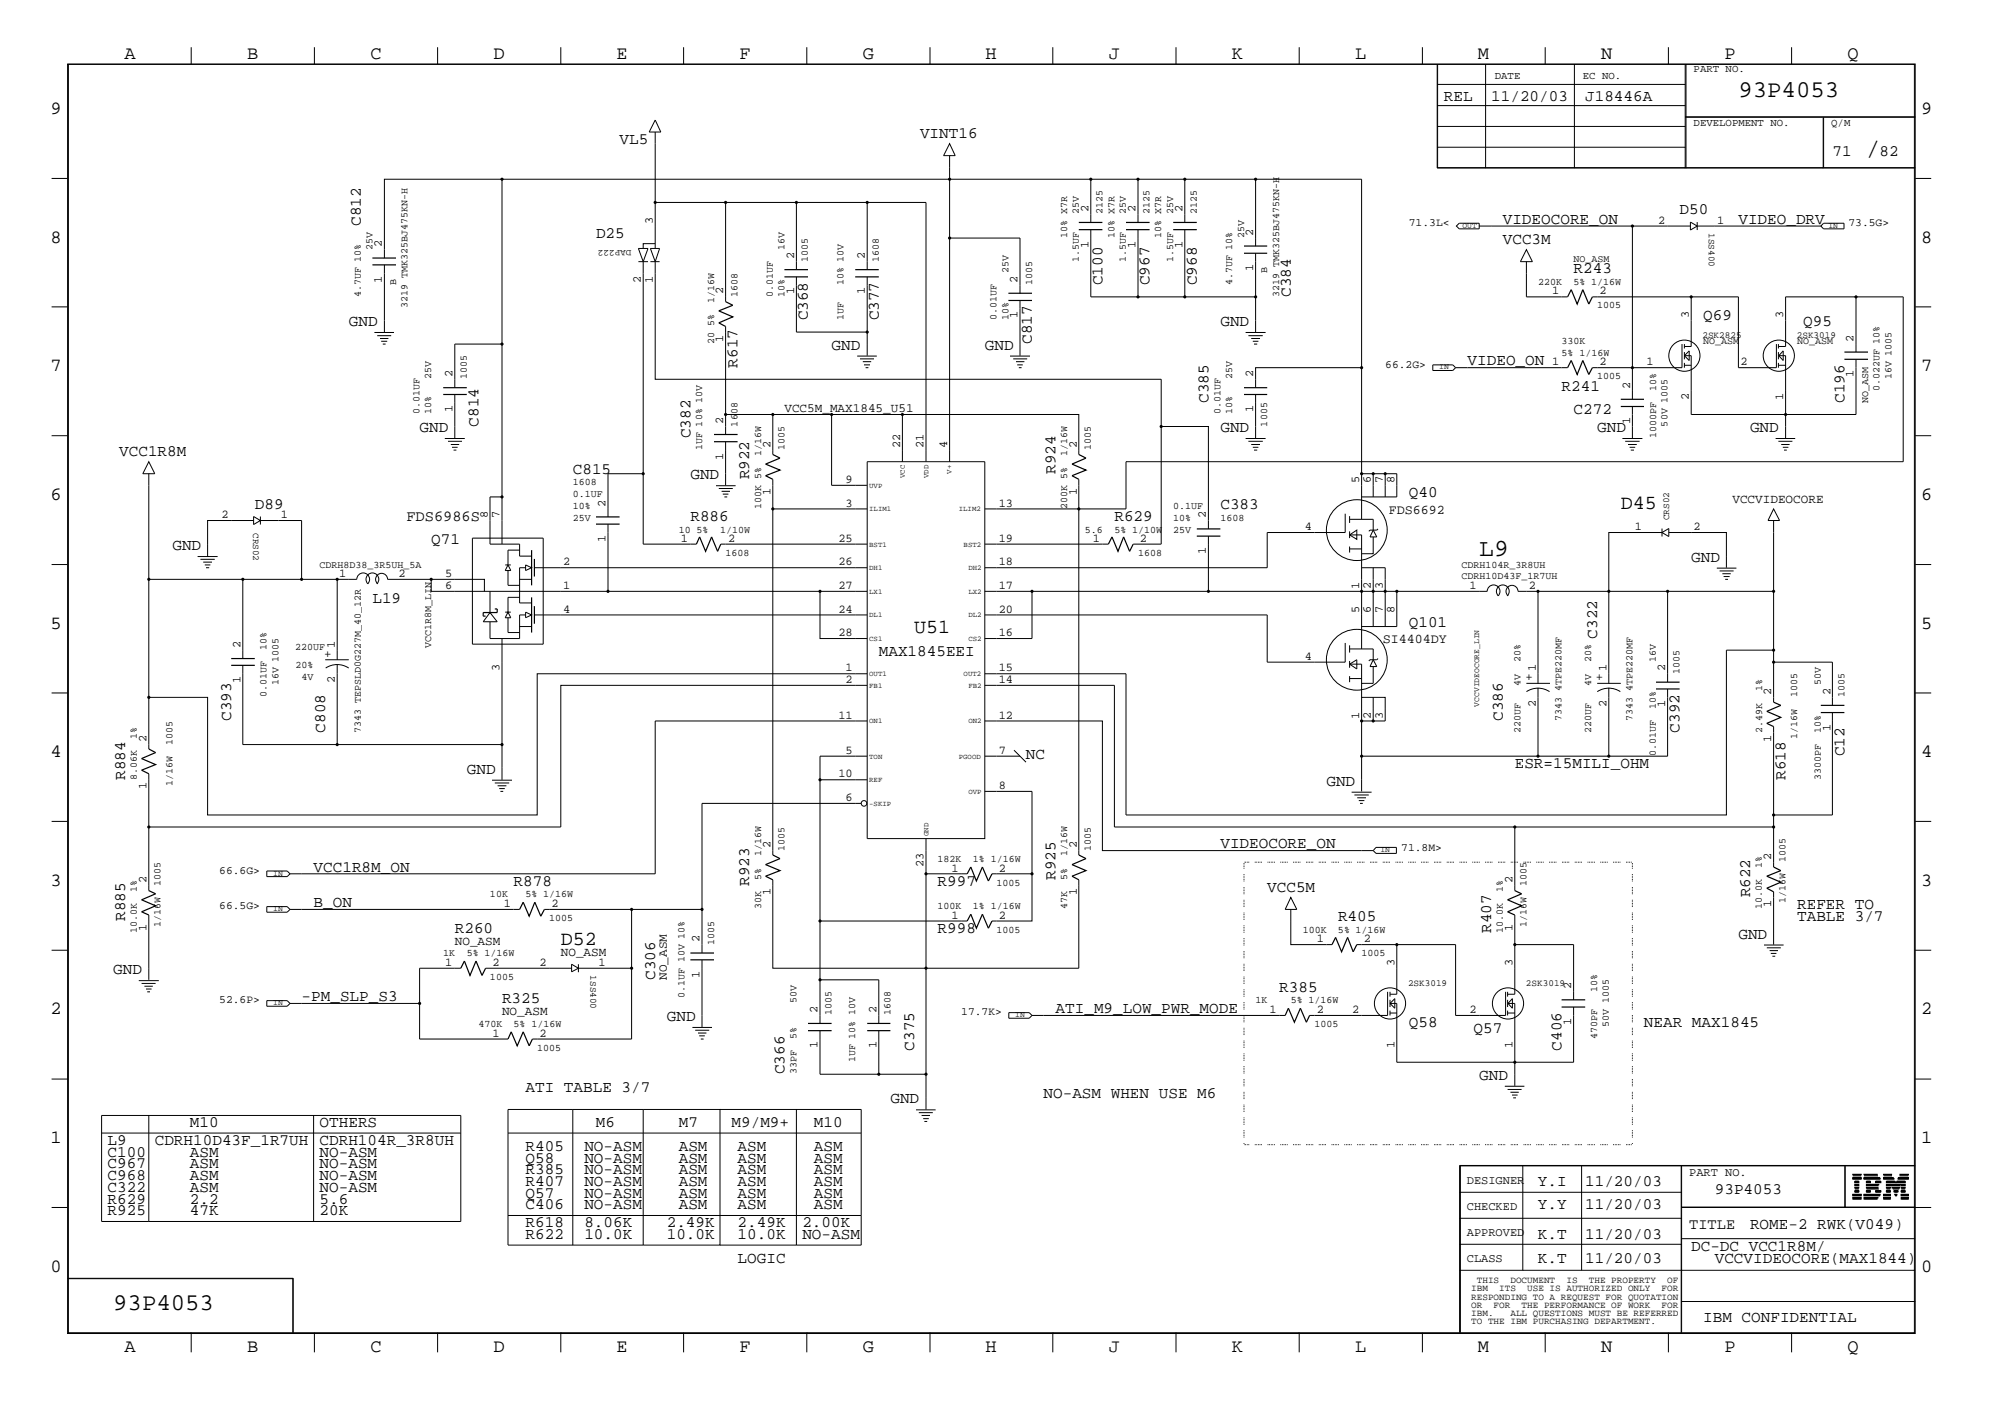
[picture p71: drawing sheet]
<svg xmlns="http://www.w3.org/2000/svg" width="423mm" height="300mm" viewBox="0 0 423 300" stroke-linecap="round" stroke-linejoin="round" font-family="sans-serif">
<defs><g id="words">
<g font-size="5.2">
<text x="395" y="32.9">/</text>
<text x="313.1" y="117.7">L9</text>
</g>
<g font-size="5.1">
<text x="368" y="20.5">93P4053</text>
<text x="24" y="277.2">93P4053</text>
</g>
<g font-size="4.2">
<text x="343.1" y="107.7">D45</text>
<text x="193.5" y="133.9">U51</text>
<text x="118.7" y="199.9">D52</text>
</g>
<g font-size="4">
<text x="26.3" y="12.5">A</text>
<text x="52.3" y="12.5">B</text>
<text x="78.4" y="12.5">C</text>
<text x="104.5" y="12.5">D</text>
<text x="130.5" y="12.5">E</text>
<text x="156.5" y="12.5">F</text>
<text x="182.6" y="12.5">G</text>
<text x="208.6" y="12.5">H</text>
<text x="234.7" y="12.5">J</text>
<text x="260.8" y="12.5">K</text>
<text x="286.9" y="12.5">L</text>
<text x="312.8" y="12.5">M</text>
<text x="338.9" y="12.5">N</text>
<text x="365" y="12.5">P</text>
<text x="391.1" y="12.5">Q</text>
<text x="10.7" y="24.1">9</text>
<text x="406.7" y="24.1">9</text>
<text x="10.7" y="51.4">8</text>
<text x="406.7" y="51.4">8</text>
<text x="10.7" y="78.6">7</text>
<text x="406.7" y="78.6">7</text>
<text x="10.7" y="105.8">6</text>
<text x="406.7" y="105.8">6</text>
<text x="10.7" y="133.1">5</text>
<text x="406.7" y="133.1">5</text>
<text x="10.7" y="160.2">4</text>
<text x="406.7" y="160.2">4</text>
<text x="10.7" y="187.5">3</text>
<text x="406.7" y="187.5">3</text>
<text x="10.7" y="214.6">2</text>
<text x="406.7" y="214.6">2</text>
<text x="10.7" y="241.9">1</text>
<text x="406.7" y="241.9">1</text>
<text x="10.7" y="269.2">0</text>
<text x="406.7" y="269.2">0</text>
<text x="26.3" y="286.2">A</text>
<text x="52.3" y="286.2">B</text>
<text x="78.4" y="286.2">C</text>
<text x="104.5" y="286.2">D</text>
<text x="130.5" y="286.2">E</text>
<text x="156.5" y="286.2">F</text>
<text x="182.6" y="286.2">G</text>
<text x="208.6" y="286.2">H</text>
<text x="234.7" y="286.2">J</text>
<text x="260.8" y="286.2">K</text>
<text x="286.9" y="286.2">L</text>
<text x="312.8" y="286.2">M</text>
<text x="338.9" y="286.2">N</text>
<text x="365" y="286.2">P</text>
<text x="391.1" y="286.2">Q</text>
</g>
<g font-size="3.4">
<text x="305.6" y="21.4">REL</text>
<text x="315.6" y="21.4">11/20/03</text>
<text x="335.5" y="21.4">J18446A</text>
<text x="194.7" y="29.2">VINT16</text>
<text x="131.1" y="30.4">VL5</text>
<text x="387.9" y="32.9">71</text>
<text x="397.8" y="32.9">82</text>
<text x="76.4" y="47.8" transform="rotate(-90 76.4 47.8)">C812</text>
<text x="318.1" y="47.3">VIDEOCORE_ON</text>
<text x="355.5" y="45.4">D50</text>
<text x="368" y="47.3">VIDEO_DRV</text>
<text x="126.2" y="50.4">D25</text>
<text x="318.1" y="51.6">VCC3M</text>
<text x="333.1" y="57.8">R243</text>
<text x="233.3" y="60.4" transform="rotate(-90 233.3 60.4)">C100</text>
<text x="243.3" y="60.4" transform="rotate(-90 243.3 60.4)">C967</text>
<text x="253.3" y="60.4" transform="rotate(-90 253.3 60.4)">C968</text>
<text x="273.2" y="62.8" transform="rotate(-90 273.2 62.8)">C384</text>
<text x="73.8" y="69.1">GND</text>
<text x="171" y="67.8" transform="rotate(-90 171 67.8)">C368</text>
<text x="186" y="67.8" transform="rotate(-90 186 67.8)">C377</text>
<text x="258.3" y="69.1">GND</text>
<text x="360.5" y="67.8">Q69</text>
<text x="381.7" y="69.1">Q95</text>
<text x="156.1" y="77.8" transform="rotate(-90 156.1 77.8)">R617</text>
<text x="176" y="74">GND</text>
<text x="208.4" y="74">GND</text>
<text x="218.4" y="72.8" transform="rotate(-90 218.4 72.8)">C817</text>
<text x="310.6" y="77.3">VIDEO_ON</text>
<text x="330.5" y="82.7">R241</text>
<text x="255.8" y="85.3" transform="rotate(-90 255.8 85.3)">C385</text>
<text x="333.1" y="87.7">C272</text>
<text x="390.4" y="85.3" transform="rotate(-90 390.4 85.3)">C196</text>
<text x="88.8" y="91.4">GND</text>
<text x="101.3" y="90.3" transform="rotate(-90 101.3 90.3)">C814</text>
<text x="146.1" y="92.7" transform="rotate(-90 146.1 92.7)">C382</text>
<text x="258.3" y="91.4">GND</text>
<text x="338.1" y="91.4">GND</text>
<text x="370.4" y="91.4">GND</text>
<text x="25.2" y="96.4">VCC1R8M</text>
<text x="121.2" y="100.2">C815</text>
<text x="146.1" y="101.4">GND</text>
<text x="158.6" y="101.4" transform="rotate(-90 158.6 101.4)">R922</text>
<text x="223.4" y="100.2" transform="rotate(-90 223.4 100.2)">R924</text>
<text x="53.9" y="107.7">D89</text>
<text x="258.3" y="107.7">C383</text>
<text x="298.2" y="105.2">Q40</text>
<text x="146.1" y="110.2">R886</text>
<text x="235.9" y="110.2">R629</text>
<text x="36.5" y="116.4">GND</text>
<text x="91.3" y="115.1">Q71</text>
<text x="358" y="118.9">GND</text>
<text x="78.8" y="127.6">L19</text>
<text x="298.2" y="132.6">Q101</text>
<text x="338.1" y="135.1" transform="rotate(-90 338.1 135.1)">C322</text>
<text x="186" y="138.9">MAX1845EEI</text>
<text x="48.9" y="152.6" transform="rotate(-90 48.9 152.6)">C393</text>
<text x="68.8" y="155" transform="rotate(-90 68.8 155)">C808</text>
<text x="318.1" y="152.6" transform="rotate(-90 318.1 152.6)">C386</text>
<text x="355.5" y="155" transform="rotate(-90 355.5 155)">C392</text>
<text x="217.2" y="160.6">NC</text>
<text x="390.4" y="160" transform="rotate(-90 390.4 160)">C12</text>
<text x="26.5" y="165" transform="rotate(-90 26.5 165)">R884</text>
<text x="98.8" y="163.7">GND</text>
<text x="280.8" y="166.3">GND</text>
<text x="320.6" y="162.5">ESR=15MILI_OHM</text>
<text x="378" y="165" transform="rotate(-90 378 165)">R618</text>
<text x="258.3" y="179.5">VIDEOCORE_ON</text>
<text x="66.4" y="184.5">VCC1R8M_ON</text>
<text x="66.4" y="191.9">B_ON</text>
<text x="108.7" y="187.5">R878</text>
<text x="158.6" y="187.5" transform="rotate(-90 158.6 187.5)">R923</text>
<text x="198.5" y="187.5">R997</text>
<text x="223.4" y="186.2" transform="rotate(-90 223.4 186.2)">R925</text>
<text x="268.2" y="188.7">VCC5M</text>
<text x="370.4" y="189.9" transform="rotate(-90 370.4 189.9)">R622</text>
<text x="26.5" y="194.9" transform="rotate(-90 26.5 194.9)">R885</text>
<text x="96.3" y="197.4">R260</text>
<text x="198.5" y="197.4">R998</text>
<text x="283.2" y="194.9">R405</text>
<text x="315.6" y="197.4" transform="rotate(-90 315.6 197.4)">R407</text>
<text x="380.4" y="192.4">REFER TO</text>
<text x="380.4" y="194.9">TABLE 3/7</text>
<text x="368" y="198.6">GND</text>
<text x="24" y="206.2">GND</text>
<text x="138.7" y="207.3" transform="rotate(-90 138.7 207.3)">C306</text>
<text x="270.8" y="209.9">R385</text>
<text x="63.8" y="211.8">-PM_SLP_S3</text>
<text x="106.3" y="212.3">R325</text>
<text x="223.4" y="214.4">ATI_M9_LOW_PWR_MODE</text>
<text x="141.1" y="216.1">GND</text>
<text x="298.2" y="217.3">Q58</text>
<text x="311.9" y="218.6">Q57</text>
<text x="348" y="217.3">NEAR MAX1845</text>
<text x="166" y="227.3" transform="rotate(-90 166 227.3)">C366</text>
<text x="193.5" y="222.3" transform="rotate(-90 193.5 222.3)">C375</text>
<text x="330.5" y="222.3" transform="rotate(-90 330.5 222.3)">C406</text>
<text x="111.3" y="231.1">ATI TABLE 3/7</text>
<text x="188.5" y="233.5">GND</text>
<text x="220.9" y="232.3">NO-ASM WHEN USE M6</text>
<text x="313.1" y="228.6">GND</text>
<text x="40.2" y="238.5">M10</text>
<text x="67.6" y="238.5">OTHERS</text>
<text x="126.2" y="238.5">M6</text>
<text x="143.7" y="238.5">M7</text>
<text x="154.9" y="238.5">M9/M9+</text>
<text x="172.3" y="238.5">M10</text>
<text x="22.8" y="244.8">C100</text>
<text x="22.8" y="242.2">L9</text>
<text x="32.8" y="242.2">CDRH10D43F_1R7UH</text>
<text x="40.2" y="244.8">ASM</text>
<text x="67.6" y="242.2">CDRH104R_3R8UH</text>
<text x="67.6" y="244.8">NO-ASM</text>
<text x="111.3" y="243.5">R405</text>
<text x="123.7" y="243.5">NO-ASM</text>
<text x="143.7" y="243.5">ASM</text>
<text x="156.1" y="243.5">ASM</text>
<text x="172.3" y="243.5">ASM</text>
<text x="22.8" y="249.8">C968</text>
<text x="22.8" y="247.2">C967</text>
<text x="40.2" y="249.8">ASM</text>
<text x="40.2" y="247.2">ASM</text>
<text x="67.6" y="249.8">NO-ASM</text>
<text x="67.6" y="247.2">NO-ASM</text>
<text x="111.3" y="251">R407</text>
<text x="111.3" y="246">Q58</text>
<text x="111.3" y="248.5">R385</text>
<text x="123.7" y="251">NO-ASM</text>
<text x="123.7" y="248.5">NO-ASM</text>
<text x="123.7" y="246">NO-ASM</text>
<text x="143.7" y="251">ASM</text>
<text x="143.7" y="246">ASM</text>
<text x="143.7" y="248.5">ASM</text>
<text x="156.1" y="246">ASM</text>
<text x="156.1" y="251">ASM</text>
<text x="156.1" y="248.5">ASM</text>
<text x="172.3" y="248.5">ASM</text>
<text x="172.3" y="246">ASM</text>
<text x="172.3" y="251">ASM</text>
<text x="325.5" y="251">Y.I</text>
<text x="335.5" y="251">11/20/03</text>
<text x="22.8" y="252.2">C322</text>
<text x="22.8" y="254.8">R629</text>
<text x="22.8" y="257.2">R925</text>
<text x="40.2" y="254.8">2.2</text>
<text x="40.2" y="257.2">47K</text>
<text x="40.2" y="252.2">ASM</text>
<text x="67.6" y="254.8">5.6</text>
<text x="67.6" y="252.2">NO-ASM</text>
<text x="67.6" y="257.2">20K</text>
<text x="111.3" y="253.5">Q57</text>
<text x="111.3" y="255.9">C406</text>
<text x="123.7" y="253.5">NO-ASM</text>
<text x="123.7" y="255.9">NO-ASM</text>
<text x="143.7" y="253.5">ASM</text>
<text x="143.7" y="255.9">ASM</text>
<text x="156.1" y="253.5">ASM</text>
<text x="156.1" y="255.9">ASM</text>
<text x="172.3" y="255.9">ASM</text>
<text x="172.3" y="253.5">ASM</text>
<text x="325.5" y="255.9">Y.Y</text>
<text x="335.5" y="255.9">11/20/03</text>
<text x="363" y="252.7">93P4053</text>
<text x="111.3" y="262.2">R622</text>
<text x="111.3" y="259.8">R618</text>
<text x="123.7" y="262.2">10.0K</text>
<text x="123.7" y="259.8">8.06K</text>
<text x="141.1" y="262.2">10.0K</text>
<text x="141.1" y="259.8">2.49K</text>
<text x="156.1" y="259.8">2.49K</text>
<text x="156.1" y="262.2">10.0K</text>
<text x="169.8" y="262.2">NO-ASM</text>
<text x="169.8" y="259.8">2.00K</text>
<text x="325.5" y="262.2">K.T</text>
<text x="335.5" y="262.2">11/20/03</text>
<text x="370.4" y="260.2">ROME-2 RWK(V049)</text>
<text x="156.1" y="267.2">LOGIC</text>
<text x="325.5" y="267.2">K.T</text>
<text x="335.5" y="267.2">11/20/03</text>
<text x="358" y="264.7">DC-DC VCC1R8M/</text>
<text x="363" y="267.2">VCCVIDEOCORE(MAX1844)</text>
<text x="360.5" y="279.7">IBM CONFIDENTIAL</text>
</g>
<g font-size="3.2">
<text x="86" y="110.2">FDS6986S</text>
<text x="357.5" y="260">TITLE</text>
</g>
<g font-size="2.8">
<text x="294" y="108.7">FDS6692</text>
<text x="292.7" y="136.1">SI4404DY</text>
</g>
<g font-size="2.7">
<text x="166" y="87.2">VCC5M_MAX1845_U51</text>
<text x="366.7" y="106.4">VCCVIDEOCORE</text>
<text x="70.1" y="139.2" transform="rotate(-90 70.1 139.2)">+</text>
<text x="324.4" y="144.2" transform="rotate(-90 324.4 144.2)">+</text>
<text x="339.3" y="144.2" transform="rotate(-90 339.3 144.2)">+</text>
<text x="96.3" y="199.9">NO_ASM</text>
<text x="118.7" y="202.4">NO_ASM</text>
<text x="141.1" y="207.3" transform="rotate(-90 141.1 207.3)">NO_ASM</text>
<text x="106.3" y="214.9">NO_ASM</text>
</g>
<g font-size="2.5">
<text x="138.2" y="47.3" transform="rotate(-90 138.2 47.3)">3</text>
<text x="230.4" y="44.9" transform="rotate(-90 230.4 44.9)">2</text>
<text x="240.4" y="44.9" transform="rotate(-90 240.4 44.9)">2</text>
<text x="250.3" y="44.9" transform="rotate(-90 250.3 44.9)">2</text>
<text x="350.9" y="47.3">2</text>
<text x="363.5" y="47.3">1</text>
<text x="80.9" y="52.3" transform="rotate(-90 80.9 52.3)">2</text>
<text x="230.4" y="52.4" transform="rotate(-90 230.4 52.4)">1</text>
<text x="240.4" y="52.4" transform="rotate(-90 240.4 52.4)">1</text>
<text x="250.3" y="52.4" transform="rotate(-90 250.3 52.4)">1</text>
<text x="265.3" y="49.9" transform="rotate(-90 265.3 49.9)">2</text>
<text x="80.9" y="59.9" transform="rotate(-90 80.9 59.9)">1</text>
<text x="135.6" y="59.9" transform="rotate(-90 135.6 59.9)">2</text>
<text x="138.2" y="59.9" transform="rotate(-90 138.2 59.9)">1</text>
<text x="168.1" y="54.9" transform="rotate(-90 168.1 54.9)">2</text>
<text x="183" y="54.9" transform="rotate(-90 183 54.9)">2</text>
<text x="215.4" y="59.9" transform="rotate(-90 215.4 59.9)">2</text>
<text x="265.3" y="57.4" transform="rotate(-90 265.3 57.4)">1</text>
<text x="153.1" y="62.3" transform="rotate(-90 153.1 62.3)">2</text>
<text x="168.1" y="62.3" transform="rotate(-90 168.1 62.3)">1</text>
<text x="183" y="62.3" transform="rotate(-90 183 62.3)">1</text>
<text x="328.5" y="62.3">1</text>
<text x="338.6" y="62.3">2</text>
<text x="215.4" y="67.3" transform="rotate(-90 215.4 67.3)">1</text>
<text x="357.5" y="67.3" transform="rotate(-90 357.5 67.3)">3</text>
<text x="377.4" y="67.3" transform="rotate(-90 377.4 67.3)">3</text>
<text x="153.1" y="72.3" transform="rotate(-90 153.1 72.3)">1</text>
<text x="328.5" y="77.3">1</text>
<text x="338.6" y="77.3">2</text>
<text x="348.5" y="77.3">1</text>
<text x="368.4" y="77.3">2</text>
<text x="392.3" y="72.3" transform="rotate(-90 392.3 72.3)">2</text>
<text x="95.8" y="79.8" transform="rotate(-90 95.8 79.8)">2</text>
<text x="265.3" y="79.8" transform="rotate(-90 265.3 79.8)">2</text>
<text x="345" y="82.3" transform="rotate(-90 345 82.3)">2</text>
<text x="392.3" y="79.8" transform="rotate(-90 392.3 79.8)">1</text>
<text x="95.8" y="87.3" transform="rotate(-90 95.8 87.3)">1</text>
<text x="153.1" y="89.7" transform="rotate(-90 153.1 89.7)">2</text>
<text x="265.3" y="87.3" transform="rotate(-90 265.3 87.3)">1</text>
<text x="345" y="89.7" transform="rotate(-90 345 89.7)">1</text>
<text x="357.5" y="84.8" transform="rotate(-90 357.5 84.8)">2</text>
<text x="377.4" y="84.8" transform="rotate(-90 377.4 84.8)">1</text>
<text x="163.1" y="94.7" transform="rotate(-90 163.1 94.7)">2</text>
<text x="190.5" y="94.7" transform="rotate(-90 190.5 94.7)">22</text>
<text x="195.5" y="94.7" transform="rotate(-90 195.5 94.7)">21</text>
<text x="200.5" y="94.7" transform="rotate(-90 200.5 94.7)">4</text>
<text x="227.9" y="94.7" transform="rotate(-90 227.9 94.7)">2</text>
<text x="153.1" y="97.3" transform="rotate(-90 153.1 97.3)">1</text>
<text x="128.2" y="107.2" transform="rotate(-90 128.2 107.2)">2</text>
<text x="163.1" y="104.7" transform="rotate(-90 163.1 104.7)">1</text>
<text x="179" y="107.2">3</text>
<text x="179" y="102.2">9</text>
<text x="211.4" y="107.2">13</text>
<text x="227.9" y="104.7" transform="rotate(-90 227.9 104.7)">1</text>
<text x="287.7" y="102.2" transform="rotate(-90 287.7 102.2)">5</text>
<text x="290.2" y="102.2" transform="rotate(-90 290.2 102.2)">6</text>
<text x="292.7" y="102.2" transform="rotate(-90 292.7 102.2)">7</text>
<text x="295.1" y="102.2" transform="rotate(-90 295.1 102.2)">8</text>
<text x="46.9" y="109.6">2</text>
<text x="59.4" y="109.6">1</text>
<text x="103.3" y="109.6" transform="rotate(-90 103.3 109.6)">8</text>
<text x="105.7" y="109.6" transform="rotate(-90 105.7 109.6)">7</text>
<text x="255.3" y="109.6" transform="rotate(-90 255.3 109.6)">2</text>
<text x="276.2" y="112.2">4</text>
<text x="346" y="112.2">1</text>
<text x="358.5" y="112.2">2</text>
<text x="119.2" y="119.6">2</text>
<text x="128.2" y="114.7" transform="rotate(-90 128.2 114.7)">1</text>
<text x="144.1" y="114.6">1</text>
<text x="154.1" y="114.6">2</text>
<text x="177.5" y="114.6">25</text>
<text x="177.5" y="119.6">26</text>
<text x="211.4" y="119.6">18</text>
<text x="211.4" y="114.6">19</text>
<text x="231.3" y="114.6">1</text>
<text x="241.3" y="114.6">2</text>
<text x="255.3" y="117.2" transform="rotate(-90 255.3 117.2)">1</text>
<text x="71.8" y="122.2">1</text>
<text x="84.3" y="122.2">2</text>
<text x="94.2" y="124.6">6</text>
<text x="94.2" y="122.2">5</text>
<text x="119.2" y="124.6">1</text>
<text x="177.5" y="124.6">27</text>
<text x="211.4" y="124.6">17</text>
<text x="287.7" y="124.6" transform="rotate(-90 287.7 124.6)">1</text>
<text x="290.2" y="124.6" transform="rotate(-90 290.2 124.6)">2</text>
<text x="292.7" y="124.6" transform="rotate(-90 292.7 124.6)">3</text>
<text x="311.1" y="124.6">1</text>
<text x="323.6" y="124.6">2</text>
<text x="119.2" y="129.6">4</text>
<text x="177.5" y="129.6">24</text>
<text x="211.4" y="129.6">20</text>
<text x="287.7" y="129.6" transform="rotate(-90 287.7 129.6)">5</text>
<text x="290.2" y="129.6" transform="rotate(-90 290.2 129.6)">6</text>
<text x="292.7" y="129.6" transform="rotate(-90 292.7 129.6)">7</text>
<text x="295.1" y="129.6" transform="rotate(-90 295.1 129.6)">8</text>
<text x="50.9" y="137.1" transform="rotate(-90 50.9 137.1)">2</text>
<text x="70.9" y="137.1" transform="rotate(-90 70.9 137.1)">1</text>
<text x="177.5" y="134.6">28</text>
<text x="211.4" y="134.6">16</text>
<text x="105.7" y="142.1" transform="rotate(-90 105.7 142.1)">3</text>
<text x="179" y="142.1">1</text>
<text x="211.4" y="142.1">15</text>
<text x="276.2" y="139.6">4</text>
<text x="325.1" y="142.1" transform="rotate(-90 325.1 142.1)">1</text>
<text x="340" y="142.1" transform="rotate(-90 340 142.1)">1</text>
<text x="352.5" y="142.1" transform="rotate(-90 352.5 142.1)">2</text>
<text x="50.9" y="144.6" transform="rotate(-90 50.9 144.6)">1</text>
<text x="70.9" y="144.6" transform="rotate(-90 70.9 144.6)">2</text>
<text x="179" y="144.6">2</text>
<text x="211.4" y="144.6">14</text>
<text x="325.1" y="149.6" transform="rotate(-90 325.1 149.6)">2</text>
<text x="340" y="149.6" transform="rotate(-90 340 149.6)">2</text>
<text x="352.5" y="149.6" transform="rotate(-90 352.5 149.6)">1</text>
<text x="374.9" y="147.1" transform="rotate(-90 374.9 147.1)">2</text>
<text x="387.4" y="147.1" transform="rotate(-90 387.4 147.1)">2</text>
<text x="177.5" y="152.1">11</text>
<text x="211.4" y="152.1">12</text>
<text x="287.7" y="152.1" transform="rotate(-90 287.7 152.1)">1</text>
<text x="290.2" y="152.1" transform="rotate(-90 290.2 152.1)">2</text>
<text x="292.7" y="152.1" transform="rotate(-90 292.7 152.1)">3</text>
<text x="387.4" y="154.6" transform="rotate(-90 387.4 154.6)">1</text>
<text x="31" y="157.1" transform="rotate(-90 31 157.1)">2</text>
<text x="179" y="159.5">5</text>
<text x="211.4" y="159.5">7</text>
<text x="374.9" y="157.1" transform="rotate(-90 374.9 157.1)">1</text>
<text x="31" y="167" transform="rotate(-90 31 167)">1</text>
<text x="177.5" y="164.5">10</text>
<text x="211.4" y="167">8</text>
<text x="179" y="169.5">6</text>
<text x="163.1" y="179.5" transform="rotate(-90 163.1 179.5)">2</text>
<text x="227.9" y="179.5" transform="rotate(-90 227.9 179.5)">2</text>
<text x="195.5" y="183.5" transform="rotate(-90 195.5 183.5)">23</text>
<text x="201.4" y="184.5">1</text>
<text x="211.4" y="184.5">2</text>
<text x="374.9" y="181.9" transform="rotate(-90 374.9 181.9)">2</text>
<text x="31" y="186.9" transform="rotate(-90 31 186.9)">2</text>
<text x="106.7" y="191.9">1</text>
<text x="116.8" y="191.9">2</text>
<text x="163.1" y="189.5" transform="rotate(-90 163.1 189.5)">1</text>
<text x="227.9" y="189.5" transform="rotate(-90 227.9 189.5)">1</text>
<text x="320.1" y="186.9" transform="rotate(-90 320.1 186.9)">2</text>
<text x="374.9" y="191.9" transform="rotate(-90 374.9 191.9)">1</text>
<text x="31" y="196.9" transform="rotate(-90 31 196.9)">1</text>
<text x="201.4" y="194.4">1</text>
<text x="211.4" y="194.4">2</text>
<text x="320.1" y="196.9" transform="rotate(-90 320.1 196.9)">1</text>
<text x="148.1" y="199.4" transform="rotate(-90 148.1 199.4)">2</text>
<text x="278.7" y="199.4">1</text>
<text x="288.7" y="199.4">2</text>
<text x="94.2" y="204.4">1</text>
<text x="104.2" y="204.4">2</text>
<text x="114.2" y="204.4">2</text>
<text x="126.7" y="204.4">1</text>
<text x="148.1" y="206.9" transform="rotate(-90 148.1 206.9)">1</text>
<text x="295.1" y="204.4" transform="rotate(-90 295.1 204.4)">3</text>
<text x="320.1" y="204.4" transform="rotate(-90 320.1 204.4)">3</text>
<text x="332.6" y="209.4" transform="rotate(-90 332.6 209.4)">2</text>
<text x="173.1" y="214.4" transform="rotate(-90 173.1 214.4)">2</text>
<text x="185.5" y="214.4" transform="rotate(-90 185.5 214.4)">2</text>
<text x="268.7" y="214.4">1</text>
<text x="278.7" y="214.4">2</text>
<text x="286.2" y="214.4">2</text>
<text x="311.1" y="214.4">2</text>
<text x="104.2" y="219.4">1</text>
<text x="114.2" y="219.4">2</text>
<text x="173.1" y="221.8" transform="rotate(-90 173.1 221.8)">1</text>
<text x="185.5" y="221.8" transform="rotate(-90 185.5 221.8)">1</text>
<text x="295.1" y="221.8" transform="rotate(-90 295.1 221.8)">1</text>
<text x="320.1" y="221.8" transform="rotate(-90 320.1 221.8)">1</text>
<text x="332.6" y="216.9" transform="rotate(-90 332.6 216.9)">1</text>
<text x="310.5" y="250.6">DESIGNER</text>
<text x="357.5" y="248.8">PART NO.</text>
<text x="310.5" y="256.1">CHECKED</text>
<text x="310.5" y="261.5">APPROVED</text>
<text x="310.5" y="267">CLASS</text>
</g>
<g font-size="2.4">
<text x="298.2" y="47.8">71.3L&lt;</text>
<text x="391.2" y="47.8">73.5G&gt;</text>
<text x="293.2" y="77.8">66.2G&gt;</text>
<text x="46.4" y="184.9">66.6G&gt;</text>
<text x="296.6" y="180">71.8M&gt;</text>
<text x="46.4" y="192.4">66.5G&gt;</text>
<text x="46.4" y="212.3">52.6P&gt;</text>
<text x="203.5" y="214.9">17.7K&gt;</text>
</g>
<g font-size="2.3">
<text x="316.4" y="16.7">DATE</text>
<text x="335" y="16.7">EC NO.</text>
<text x="358.5" y="15.2">PART NO.</text>
<text x="358.5" y="26.6">DEVELOPMENT NO.</text>
<text x="387.6" y="26.6">Q/M</text>
</g>
<g font-size="2.1">
<text x="228.3" y="45.4" transform="rotate(-90 228.3 45.4)">25V</text>
<text x="233.3" y="45.4" transform="rotate(-90 233.3 45.4)">2125</text>
<text x="238.3" y="45.4" transform="rotate(-90 238.3 45.4)">25V</text>
<text x="243.3" y="45.4" transform="rotate(-90 243.3 45.4)">2125</text>
<text x="248.3" y="45.4" transform="rotate(-90 248.3 45.4)">25V</text>
<text x="253.3" y="45.4" transform="rotate(-90 253.3 45.4)">2125</text>
<text x="78.8" y="52.8" transform="rotate(-90 78.8 52.8)">25V</text>
<text x="166" y="52.8" transform="rotate(-90 166 52.8)">16V</text>
<text x="225.9" y="50.4" transform="rotate(-90 225.9 50.4)">10% X7R</text>
<text x="235.9" y="50.4" transform="rotate(-90 235.9 50.4)">10% X7R</text>
<text x="245.8" y="50.4" transform="rotate(-90 245.8 50.4)">10% X7R</text>
<text x="263.3" y="50.4" transform="rotate(-90 263.3 50.4)">25V</text>
<text x="171" y="55.4" transform="rotate(-90 171 55.4)">1005</text>
<text x="186" y="55.4" transform="rotate(-90 186 55.4)">1608</text>
<text x="213.4" y="57.8" transform="rotate(-90 213.4 57.8)">25V</text>
<text x="228.3" y="55.4" transform="rotate(-90 228.3 55.4)">1.5UF</text>
<text x="238.3" y="55.4" transform="rotate(-90 238.3 55.4)">1.5UF</text>
<text x="248.3" y="55.4" transform="rotate(-90 248.3 55.4)">1.5UF</text>
<text x="268.2" y="57.8" transform="rotate(-90 268.2 57.8)">B</text>
<text x="333.1" y="55.4">NO_ASM</text>
<text x="76.4" y="62.8" transform="rotate(-90 76.4 62.8)">4.7UF 10%</text>
<text x="83.8" y="60.4" transform="rotate(-90 83.8 60.4)">B</text>
<text x="86.3" y="65.3" transform="rotate(-90 86.3 65.3)">3219 TMK325BJ475KN-H</text>
<text x="151.1" y="64.1" transform="rotate(-90 151.1 64.1)">1/16W</text>
<text x="156.1" y="62.8" transform="rotate(-90 156.1 62.8)">1608</text>
<text x="163.6" y="62.8" transform="rotate(-90 163.6 62.8)">0.01UF</text>
<text x="166" y="62.8" transform="rotate(-90 166 62.8)">10%</text>
<text x="178.6" y="60.4" transform="rotate(-90 178.6 60.4)">10% 10V</text>
<text x="218.4" y="60.4" transform="rotate(-90 218.4 60.4)">1005</text>
<text x="260.8" y="60.4" transform="rotate(-90 260.8 60.4)">4.7UF 10%</text>
<text x="270.8" y="62.8" transform="rotate(-90 270.8 62.8)">3219 TMK325BJ475KN-H</text>
<text x="325.5" y="60.4">220K</text>
<text x="333.1" y="60.4">5% 1/16W</text>
<text x="338.1" y="65.3">1005</text>
<text x="151.1" y="69.1" transform="rotate(-90 151.1 69.1)">5%</text>
<text x="178.6" y="67.8" transform="rotate(-90 178.6 67.8)">1UF</text>
<text x="210.9" y="67.8" transform="rotate(-90 210.9 67.8)">0.01UF</text>
<text x="213.4" y="67.8" transform="rotate(-90 213.4 67.8)">10%</text>
<text x="151.1" y="72.8" transform="rotate(-90 151.1 72.8)">20</text>
<text x="330.5" y="75.3">5% 1/16W</text>
<text x="330.5" y="72.8">330K</text>
<text x="360.5" y="72.8">NO_ASM</text>
<text x="380.4" y="72.8">NO_ASM</text>
<text x="91.3" y="80.3" transform="rotate(-90 91.3 80.3)">25V</text>
<text x="98.8" y="80.3" transform="rotate(-90 98.8 80.3)">1005</text>
<text x="260.8" y="80.3" transform="rotate(-90 260.8 80.3)">25V</text>
<text x="338.1" y="80.3">1005</text>
<text x="350.5" y="82.7" transform="rotate(-90 350.5 82.7)">10%</text>
<text x="397.8" y="82.7" transform="rotate(-90 397.8 82.7)">0.022UF 10%</text>
<text x="400.4" y="80.3" transform="rotate(-90 400.4 80.3)">16V 1005</text>
<text x="88.8" y="87.7" transform="rotate(-90 88.8 87.7)">0.01UF</text>
<text x="91.3" y="87.7" transform="rotate(-90 91.3 87.7)">10%</text>
<text x="258.3" y="87.7" transform="rotate(-90 258.3 87.7)">0.01UF</text>
<text x="260.8" y="87.7" transform="rotate(-90 260.8 87.7)">10%</text>
<text x="395.4" y="85.3" transform="rotate(-90 395.4 85.3)">NO_ASM</text>
<text x="148.6" y="95.2" transform="rotate(-90 148.6 95.2)">1UF 10% 10V</text>
<text x="156.1" y="90.3" transform="rotate(-90 156.1 90.3)">1608</text>
<text x="166" y="95.2" transform="rotate(-90 166 95.2)">1005</text>
<text x="230.9" y="95.2" transform="rotate(-90 230.9 95.2)">1005</text>
<text x="268.2" y="90.3" transform="rotate(-90 268.2 90.3)">1005</text>
<text x="350.5" y="92.7" transform="rotate(-90 350.5 92.7)">1000PF</text>
<text x="353" y="90.3" transform="rotate(-90 353 90.3)">50V 1005</text>
<text x="161.1" y="96.4" transform="rotate(-90 161.1 96.4)">1/16W</text>
<text x="225.9" y="96.4" transform="rotate(-90 225.9 96.4)">1/16W</text>
<text x="121.2" y="107.7">10%</text>
<text x="121.2" y="105.2">0.1UF</text>
<text x="121.2" y="102.7">1608</text>
<text x="161.1" y="107.7" transform="rotate(-90 161.1 107.7)">100K 5%</text>
<text x="225.9" y="107.7" transform="rotate(-90 225.9 107.7)">200K 5%</text>
<text x="248.3" y="107.7">0.1UF</text>
<text x="121.2" y="110.2">25V</text>
<text x="143.7" y="112.7">10</text>
<text x="147.4" y="112.7">5%</text>
<text x="152.4" y="112.7">1/10W</text>
<text x="229.6" y="112.7">5.6</text>
<text x="235.9" y="112.7">5% 1/10W</text>
<text x="248.3" y="112.7">25V</text>
<text x="248.3" y="110.2">10%</text>
<text x="258.3" y="110.2">1608</text>
<text x="153.6" y="117.7">1608</text>
<text x="240.9" y="117.7">1608</text>
<text x="67.6" y="120.1">CDRH8D38_3R5UH_5A</text>
<text x="309.4" y="122.6">CDRH10D43F_1R7UH</text>
<text x="309.4" y="120.1">CDRH104R_3R8UH</text>
<text x="56.4" y="137.6" transform="rotate(-90 56.4 137.6)">10%</text>
<text x="62.5" y="137.6">220UF</text>
<text x="91.3" y="137.1" transform="rotate(-90 91.3 137.1)">VCC1R8M_LIN</text>
<text x="62.6" y="141.3">20%</text>
<text x="63.8" y="143.8">4V</text>
<text x="321.8" y="140.1" transform="rotate(-90 321.8 140.1)">20%</text>
<text x="336.8" y="140.1" transform="rotate(-90 336.8 140.1)">20%</text>
<text x="350.5" y="140.1" transform="rotate(-90 350.5 140.1)">16V</text>
<text x="355.5" y="142.6" transform="rotate(-90 355.5 142.6)">1005</text>
<text x="56.4" y="147.6" transform="rotate(-90 56.4 147.6)">0.01UF</text>
<text x="58.9" y="145" transform="rotate(-90 58.9 145)">16V 1005</text>
<text x="321.8" y="145.1" transform="rotate(-90 321.8 145.1)">4V</text>
<text x="336.8" y="145.1" transform="rotate(-90 336.8 145.1)">4V</text>
<text x="373" y="146.3" transform="rotate(-90 373 146.3)">1%</text>
<text x="380.4" y="147.6" transform="rotate(-90 380.4 147.6)">1005</text>
<text x="385.4" y="145" transform="rotate(-90 385.4 145)">50V</text>
<text x="390.4" y="147.6" transform="rotate(-90 390.4 147.6)">1005</text>
<text x="76.4" y="155" transform="rotate(-90 76.4 155)">7343 TEPSLD0G227M_40_12R</text>
<text x="321.8" y="155.2" transform="rotate(-90 321.8 155.2)">220UF</text>
<text x="330.5" y="152.6" transform="rotate(-90 330.5 152.6)">7343 4TPE220MF</text>
<text x="336.8" y="155.2" transform="rotate(-90 336.8 155.2)">220UF</text>
<text x="345.5" y="152.6" transform="rotate(-90 345.5 152.6)">7343 4TPE220MF</text>
<text x="350.5" y="150" transform="rotate(-90 350.5 150)">10%</text>
<text x="373" y="155" transform="rotate(-90 373 155)">2.49K</text>
<text x="385.4" y="155" transform="rotate(-90 385.4 155)">10%</text>
<text x="29" y="156.3" transform="rotate(-90 29 156.3)">1%</text>
<text x="36.5" y="157.6" transform="rotate(-90 36.5 157.6)">1005</text>
<text x="350.5" y="160" transform="rotate(-90 350.5 160)">0.01UF</text>
<text x="380.4" y="156.3" transform="rotate(-90 380.4 156.3)">1/16W</text>
<text x="29" y="165" transform="rotate(-90 29 165)">8.06K</text>
<text x="36.5" y="166.3" transform="rotate(-90 36.5 166.3)">1/16W</text>
<text x="385.4" y="165" transform="rotate(-90 385.4 165)">3300PF</text>
<text x="161.1" y="181.2" transform="rotate(-90 161.1 181.2)">1/16W</text>
<text x="166" y="180" transform="rotate(-90 166 180)">1005</text>
<text x="198.5" y="182.5">182K</text>
<text x="205.9" y="182.5">1% 1/16W</text>
<text x="225.9" y="181.2" transform="rotate(-90 225.9 181.2)">1/16W</text>
<text x="230.9" y="180" transform="rotate(-90 230.9 180)">1005</text>
<text x="373" y="183.7" transform="rotate(-90 373 183.7)">1%</text>
<text x="378" y="182.5" transform="rotate(-90 378 182.5)">1005</text>
<text x="29" y="188.7" transform="rotate(-90 29 188.7)">1%</text>
<text x="34" y="187.5" transform="rotate(-90 34 187.5)">1005</text>
<text x="103.7" y="189.9">10K</text>
<text x="111.3" y="189.9">5% 1/16W</text>
<text x="161.1" y="186.2" transform="rotate(-90 161.1 186.2)">5%</text>
<text x="210.9" y="187.5">1005</text>
<text x="225.9" y="186.2" transform="rotate(-90 225.9 186.2)">5%</text>
<text x="318.1" y="188.7" transform="rotate(-90 318.1 188.7)">1%</text>
<text x="323.1" y="187.5" transform="rotate(-90 323.1 187.5)">1005</text>
<text x="378" y="191.2" transform="rotate(-90 378 191.2)">1/16W</text>
<text x="29" y="197.4" transform="rotate(-90 29 197.4)">10.0K</text>
<text x="34" y="196.2" transform="rotate(-90 34 196.2)">1/16W</text>
<text x="116.2" y="194.9">1005</text>
<text x="161.1" y="192.4" transform="rotate(-90 161.1 192.4)">30K</text>
<text x="198.5" y="192.4">100K</text>
<text x="205.9" y="192.4">1% 1/16W</text>
<text x="210.9" y="197.4">1005</text>
<text x="225.9" y="192.4" transform="rotate(-90 225.9 192.4)">47K</text>
<text x="275.8" y="197.4">100K</text>
<text x="283.2" y="197.4">5% 1/16W</text>
<text x="318.1" y="197.4" transform="rotate(-90 318.1 197.4)">10.0K</text>
<text x="323.1" y="196.2" transform="rotate(-90 323.1 196.2)">1/16W</text>
<text x="373" y="192.4" transform="rotate(-90 373 192.4)">10.0K</text>
<text x="93.8" y="202.4">1K</text>
<text x="98.8" y="202.4">5% 1/16W</text>
<text x="151.1" y="199.9" transform="rotate(-90 151.1 199.9)">1005</text>
<text x="288.2" y="202.4">1005</text>
<text x="103.7" y="207.3">1005</text>
<text x="338.1" y="209.9" transform="rotate(-90 338.1 209.9)">10%</text>
<text x="144.9" y="211.2" transform="rotate(-90 144.9 211.2)">0.1UF 10V 10%</text>
<text x="168.6" y="212.3" transform="rotate(-90 168.6 212.3)">50V</text>
<text x="176" y="214.9" transform="rotate(-90 176 214.9)">1005</text>
<text x="188.5" y="214.9" transform="rotate(-90 188.5 214.9)">1608</text>
<text x="265.8" y="212.3">1K</text>
<text x="273.2" y="212.3">5% 1/16W</text>
<text x="101.3" y="217.3">470K</text>
<text x="108.7" y="217.3">5% 1/16W</text>
<text x="168.6" y="219.9" transform="rotate(-90 168.6 219.9)">5%</text>
<text x="278.2" y="217.3">1005</text>
<text x="338.1" y="219.9" transform="rotate(-90 338.1 219.9)">470PF</text>
<text x="340.5" y="217.3" transform="rotate(-90 340.5 217.3)">50V 1005</text>
<text x="113.7" y="222.3">1005</text>
<text x="168.6" y="227.3" transform="rotate(-90 168.6 227.3)">33PF</text>
<text x="181" y="224.8" transform="rotate(-90 181 224.8)">1UF 10% 10V</text>
</g>
<g font-size="2">
<text x="133.7" y="52.8" transform="rotate(180 133.7 52.8)">DAP222</text>
<text x="361.7" y="49.4" transform="rotate(90 361.7 49.4)">1SS400</text>
<text x="360.3" y="71.5">2SK2825</text>
<text x="380.3" y="71.5">2SK3019</text>
<text x="53.6" y="112.8" transform="rotate(90 53.6 112.8)">CRS02</text>
<text x="353.3" y="110.1" transform="rotate(-90 353.3 110.1)">CRS02</text>
<text x="125" y="206.4" transform="rotate(90 125 206.4)">1SS400</text>
<text x="298" y="208.6">2SK3019</text>
<text x="323" y="208.6">2SK3019</text>
<text x="311.4" y="273.2">IBM</text>
<text x="311.4" y="275">RESPONDING TO A REQUEST FOR QUOTATION</text>
<text x="312.6" y="271.4">THIS</text>
<text x="317.3" y="273.2">ITS</text>
<text x="319.7" y="271.4">DOCUMENT</text>
<text x="323.3" y="273.2">USE IS AUTHORIZED ONLY</text>
<text x="331.6" y="271.4">IS</text>
<text x="336.3" y="271.4">THE PROPERTY</text>
<text x="351.7" y="273.2">FOR</text>
<text x="352.9" y="271.4">OF</text>
<text x="311.4" y="276.7">OR</text>
<text x="311.4" y="278.6">IBM.</text>
<text x="311.4" y="280.2">TO THE IBM PURCHASING DEPARTMENT.</text>
<text x="316.1" y="276.7">FOR</text>
<text x="319.7" y="278.6">ALL QUESTIONS MUST BE REFERRED</text>
<text x="322.1" y="276.7">THE PERFORMANCE OF WORK</text>
<text x="351.7" y="276.7">FOR</text>
</g>
<g font-size="1.7">
<text x="309.5" y="48.3">OUT</text>
<text x="387" y="48.3">IN</text>
<text x="304.6" y="78.1">IN</text>
<text x="313.1" y="149.5" transform="rotate(-90 313.1 149.5)">VCCVIDEOCORE_LIN</text>
<text x="57.8" y="185.3">IN</text>
<text x="292.2" y="180.3">IN</text>
<text x="57.8" y="192.8">IN</text>
<text x="57.8" y="212.8">IN</text>
<text x="214.9" y="215.2">IN</text>
</g>
<g font-size="1.6">
<text x="191.5" y="101.2" transform="rotate(-90 191.5 101.2)">VCC</text>
<text x="196.5" y="101.2" transform="rotate(-90 196.5 101.2)">VDD</text>
<text x="201.4" y="100.2" transform="rotate(-90 201.4 100.2)">V+</text>
<text x="184" y="103.2">UVP</text>
<text x="184" y="108.2">ILIM1</text>
<text x="202.9" y="108.2">ILIM2</text>
<text x="184" y="115.7">BST1</text>
<text x="204" y="115.7">BST2</text>
<text x="184" y="125.6">LX1</text>
<text x="184" y="120.6">DH1</text>
<text x="205" y="125.6">LX2</text>
<text x="205" y="120.6">DH2</text>
<text x="184" y="130.6">DL1</text>
<text x="205" y="130.6">DL2</text>
<text x="184" y="135.6">CS1</text>
<text x="205" y="135.6">CS2</text>
<text x="184" y="143.1">OUT1</text>
<text x="204" y="143.1">OUT2</text>
<text x="184" y="145.5">FB1</text>
<text x="205" y="145.5">FB2</text>
<text x="184" y="153.1">ON1</text>
<text x="205" y="153.1">ON2</text>
<text x="184" y="160.5">TON</text>
<text x="202.9" y="160.5">PGOOD</text>
<text x="184" y="165.5">REF</text>
<text x="205" y="168">OVP</text>
<text x="184" y="170.5">-SKIP</text>
<text x="196.5" y="177" transform="rotate(-90 196.5 177)">GND</text>
</g>
</g></defs>
<g fill="none" stroke="#000" stroke-width=".21">
<path d="M14.3 13.5h391.1v268.7h-391.1zM14.5 13.6h390.7v268.4h-390.7zM40.5 10v3.5M66.5 10v3.5M92.6 10v3.5M118.7 10v3.5M144.7 10v3.5M170.8 10v3.5M196.9 10v3.5M222.8 10v3.5M248.9 10v3.5M275 10v3.5"/>
<path d="M301.1 10v3.5M304.2 13.5v22.1h101.2M304.2 17.9h52.5M304.3 13.5v22.1M314.5 13.5v22.1M327.1 10v3.5M333.2 13.5v22.1M353.1 10v3.5M356.7 13.5v22.1M356.9 13.5v22.1M379.2 10v3.5M10.9 37.8h3.4"/>
<path d="M106.3 37.9h-24.9v16.7M106.3 37.9h181.9v39.9h-22.4v4.2M106.3 37.9v77.2M138.7 27.9v24.7M138.7 25.4l1.2 2.5h-2.5zM201 30.4l1.2 2.5h-2.5zM201 32.9v64.8M230.9 37.9v9.2M240.9 37.9v9.2M250.8 37.9v9.2M265.8 37.9v14.2M304.2 35.5h101.2"/>
<path d="M304.2 26.8h52.5M304.2 22.4h52.5M304.3 31.2h52.4M356.7 24.8h48.7M356.7 24.7h48.7M385.9 24.8v10.8M386 24.8v10.8M405.4 37.8h3.4M81.4 56v14.3M135.1 55.4h2.1M135.1 52.6h2.1l-1.1 2.8zM136.1 55.4v59.7h11.3"/>
<path d="M137.7 55.4h1.9M137.7 52.6h1.9l-.9 2.8zM138.7 51.6h-2.6v1M138.7 55.4v24.9h107.1v34.8h-5.9M138.7 42.8h29.9M153.6 42.8v21M168.6 58.6v11.7h15M183.6 57.1v-14.3h12.4v54.9M183.6 42.8h-15v14.3M183.6 58.6v16.7M201 50.4h14.9v11.7M230.9 48.6v14.2h10"/>
<path d="M240.9 48.6v14.2h9.9M250.8 48.6v14.2h15M265.8 53.6v16.7M308.9 47.2h4.2v1.2h-4.2l-.6-.6zM313.1 47.8h44.7M323.1 52.8l1.3 2.6h-2.6zM323.1 55.4v7.4h8.7M345.5 47.8v36.7M359.2 47.8l-1.4 .9v-1.7l1.4 .8h26.2M359.2 47v1.7M386 47.2h4.3v1.2h-4.3l-.6-.6zM10.9 64.9h3.4"/>
<path d="M79.2 70.4h4.2M79.8 71h3M80.4 71.6h1.8M80.7 72.2h1.3M81 72.8h.6M106.3 72.8h-10v9.2M153.6 69.1v22.8M181.4 75.4h4.2M182 75.9h3M182.6 76.5h1.8M182.9 77.2h1.3M183.2 77.8h.6"/>
<path d="M213.8 75.4h4.2M214.5 75.9h2.9M215.1 76.5h1.7M215.3 77.2h1.2M215.6 77.8h.6M215.9 63.6v11.7M263.7 70.4h4.2M264.2 71h3.1M264.8 71.6h1.9M265.2 72.2h1.2M265.4 72.8h.7M288.2 77.8v32.1"/>
<path d="M303.3 77.2h4.2l.6 .6-.6 .6h-4.2zM308.1 77.8h23.7M337.1 62.8h20.9M356 72.8v5h-18.9M356.5 75.3h1.5v12.4h34.9v-11.7M356.5 72.8v.9M356.5 74.5v1.5M356.5 76.8v1M356.5 77.3h1.5M357.5 74.3v2l-1-1zM376 72.8v5h-8v-15h-10v10.5h-1.5M376.4 73.3h1.6v-10.5h14.9v11.7"/>
<path d="M376.4 77.3h1.6M376.4 72.8v.9M376.4 74.5v1.5M376.4 76.8v1M376.5 75.3h1.5v17.4M377.4 74.3v2l-.9-1zM392.9 62.8h9.9v34.9h-164.5v10h-29.9M405.4 64.9h3.4M10.9 92.2h3.4M31.5 97.7l1.3 2.5h-2.6zM94.1 92.8h4.3M94.8 93.4h3"/>
<path d="M95.4 94.1h1.8M95.7 94.7h1.2M96 95.3h.6M96.3 83.5v9.2M153.6 87.7h10v8.5M153.6 93.5v9.2M163.6 87.7h12.4M176 87.7h52.3v8.5M176 87.7v15h7.6M183.6 97.7h24.8v79.8h-24.8zM191 87.7v10M245.8 90.3h10v21.6"/>
<path d="M263.7 92.8h4.2M264.2 93.4h3.1M264.8 94.1h1.9M265.2 94.7h1.2M265.4 95.3h.7M265.8 83.5v9.2M343.4 92.8h4.2M344 93.4h3M344.6 94.1h1.9M344.9 94.7h1.2M345.2 95.3h.7M345.5 86v6.7"/>
<path d="M375.8 92.8h4.2M376.4 93.4h3M377 94.1h1.8M377.4 94.7h1.1M377.6 95.3h.6M405.4 92.2h3.4M10.9 119.5h3.4M31.5 100.2v22.4M41.8 117.8h4.3M42.4 118.4h3.1M43 119h1.9M43.3 119.5h1.2"/>
<path d="M53.7 109.3l1.4 .9-1.4 .8zM53.7 110.2h-9.8v7.5M55.1 110.2h8.7v12.4M55.1 109.3v1.7M100 113.9h15v22.4h-15zM106.3 105.2h-2.6v9.9h6.3v2.6h2.5M106.9 119.5h1.2M110 116.4h-2.5v3.1l.6 1.2h-1.2l.6-1.2M111.3 119.5l1.2 .6-1.2 .6zM128.7 110.9v14.2M136.1 100.2h-7.4v9.2M151.6 102.8h4.1"/>
<path d="M152.1 103.4h3M152.6 115.1h31M152.7 104h1.8M153 104.6h1.2M153.3 105.2h.6M163.6 107.7h20M163.6 101.4v79.5M208.4 115.1h26.2M228.3 101.4v79.5M255.8 113.5v11.6M284.7 108.7v4h-16.5v7.4h-59.8M285.7 113.2l1.5-1v1.9z"/>
<path d="M285.7 113.2h2.5v11.9h2.5v7.5M285.7 109.9h5v2.3M285.7 109.2v1.5M285.7 112.4v1.5M285.7 115.7v1.2M285.7 116.2h2.5M288.2 100.2h2.5v5M290.7 113.6v3.6h-2.5M290.7 100.2h2.5v5M290.7 112.2l.7 1.4h-1.4zM291.7 111.9l-.3 .3h-1.4l-.3 .2M293.2 100.2h2.5v5h-7.5"/>
<path d="M351.8 112.7l1.4-.9v1.7zM351.8 112.7h-11.3v12.4h-15v19.5M351.8 111.8v1.7M353.2 112.7h12.2v7.4M375.4 107.7l1.3 2.5h-2.5zM375.4 110.2v38.4M405.4 119.5h3.4M31.5 122.6h44a1.35 1.35 0 0 1 1.9-1.3 1.35 1.35 0 0 1 .4 2.3M31.5 122.6v25h12.4v24.9h69.8v-29.9h69.9M43.6 120.1h.7M51.4 122.6v16.8M68.8 139.6h5"/>
<path d="M71.4 122.6v17M77.9 123.6a1.35 1.35 0 0 1 0-2 1.35 1.35 0 0 1 1.9 0 1.35 1.35 0 0 1 0 2M79.9 123.6a1.27 1.27 0 0 1 .3-2.2 1.27 1.27 0 0 1 1.8 1.2h9.3v2.5h92.3M91.3 122.6h11.2v2.5M103.7 129.6l1.5 2h-2.9zM103.7 125.1v4.5M106.3 135.1v29.9M106.9 129.5h1.2M107.5 129.5l.6 1.2h-1.2zM107.5 130.7v3.2h2.5M107.5 120.7v3.2h2.5M110 122.6h2.5"/>
<path d="M110 132.6h2.5M110 126.4h-2.5v3.1M111.3 129.5l1.2 .6-1.2 .6zM111.3 130.1h-1.3v5h-6.3v-3.5M111.3 120.1h-1.3v7.5h2.5M113.1 130.1h70.5M113.1 120.1h70.5M173.6 125.1v10h10M208.4 125.1h47.4M208.4 130.1h59.8v10h16.5v-4M218.4 125.1v10h-10M255.8 125.1h32.4v12.2"/>
<path d="M285.7 136.6v1.5M285.7 139.9v1.4M285.7 137.3h5v2.3M288.2 120.1h5v5h2.5v7.5h-7.5M290.7 120.1v5h2.5v7.5M290.7 139.6l.7 1.5h-1.4zM291.7 139.4l-.3 .2h-1.4l-.3 .3M295.7 125.1h19.1a1.35 1.35 0 0 1 1.9-1.2 1.35 1.35 0 0 1 .4 2.2 1.36 1.36 0 0 1 0-1.9 1.36 1.36 0 0 1 1.9 0 1.36 1.36 0 0 1 .1 1.9M325.5 125.1h-4.2a1.27 1.27 0 0 0-1.8-1.1 1.27 1.27 0 0 0-.3 2.1M353 125.1h-12.5v19.5M363.4 120.2h4.1M364 120.8h2.9"/>
<path d="M364.6 121.4h1.8M364.8 122h1.3M365.2 122.6h.6M375.4 137.6h-10v34.9h-127.1v-29.9h-29.9M375.4 125.1h-22.4v19.3M10.9 146.6h3.4M31.5 147.6v10.9M68.9 141.4a4.4 4.4 0 0 1 4.9 0M71.4 140.5v17.1h-20v-16.8M71.4 157.6h34.9M183.6 145h-64.9v30h-87.2M183.6 152.6h-44.9v32.3h-77.3"/>
<path d="M208.4 152.6h24.9v27.4h57.4M208.4 145h27.5v30h139.5M214.6 158.8l2.6 2.5M285.7 140.5h2.5v27M285.7 143.1v1.3M285.7 140.5l1.5-.9v2zM285.7 143.6h2.5M288.2 147.6h5v5h-2.5M290.7 147.6v5h-2.5M290.7 141.1v3.5h-2.5M323.1 144.6h5M323.1 146.4a4.4 4.4 0 0 1 4.9 0"/>
<path d="M325.5 145.5v14.5h15M338.1 144.6h5M338.1 146.4a4.4 4.4 0 0 1 4.9 0M340.5 145.5v14.5M353 145.8v14.2h-12.5M375.4 153.8v29.7M375.4 140.1h12.5v9.2M387.9 150.8v21.7h-12.5M405.4 146.6h3.4M10.9 173.8h3.4M31.5 163.7v24.8M104.1 165.1h4.3"/>
<path d="M104.7 165.7h3.1M105.3 166.3h1.9M105.7 166.9h1.1M105.9 167.5h.6M173.6 165v29.9h31.1M182.3 170h-33.7v22.4h-14.9M183.6 160h-10v5h10M196 177.5v49.8M208.4 167.5h10v27.4h-8.4M208.4 160h7.5M286.1 167.6h4.2M286.7 168.2h3"/>
<path d="M287.3 168.8h1.8M287.6 169.4h1.2M287.9 170h.6M288.2 160h37.3M291.3 179.3h4.3v1.3h-4.3l-.6-.6zM320.6 175v13.5M405.4 173.8h3.4M31.5 193.6v13.7M56.5 191.9h4.3l.6 .5-.6 .6h-4.3zM56.5 184.3h4.3l.6 .6-.6 .6h-4.3zM61.4 192.4h48.6M115.2 192.4h18.5"/>
<path d="M133.7 192.4v27.5h-21M148.6 192.4v9.3M163.6 186.2v18.7h64.7v-18.7M173.6 194.9v21.7M196 184.9h8.7M210 184.9h8.4M273.2 189.9l1.3 2.5h-2.5zM273.2 192.4v7.5h8.7M287.2 199.9h20.9v15h10.6v-5M295.7 199.9v10.5h-1.5M320.6 193.6v16.8h-1.5M320.6 199.9h12.5v11.7"/>
<path d="M373.4 200h4.1M375.4 188.7v11.2M10.9 201.1h3.4M29.4 207.5h4.2M30 208.1h2.9M30.6 208.7h1.7M30.9 209.3h1.2M31.2 209.9h.6M56.5 211.8h4.3l.6 .5-.6 .6h-4.3zM61.4 212.3h27.4v7.6h18.7M97.5 204.9h-8.7v7.4M102.8 204.9h18.2"/>
<path d="M122.4 204.9l-1.4 .8v-1.7l1.4 .9h11.3M122.4 204v1.7M146.6 217.4h4.1M147.2 218h2.9M147.7 218.6h1.8M148 219.2h1.2M148.3 219.9h.6M148.6 203.1v14.2M173.6 218.1v9.2h12.4M173.6 207.3h12.4v9.3M186 218.1v9.2M213.5 214.3h4.3l.6 .6-.6 .6h-4.3z"/>
<path d="M218.4 214.9h53.6M293.7 209.9v5h-16.5M294.2 212.3h1.5v12.5h37.4v-11.7M294.2 214.4h1.5M294.2 209.9v1M294.2 211.6v1.5M294.2 213.9v1M295.2 211.3v2.1l-1-1.1zM319.1 209.9v1M319.1 211.6v1.5M319.1 213.9v1M319.1 214.4h1.5"/>
<path d="M319.2 212.3h1.4v17.5M320.1 211.3v2.1l-.9-1.1zM374 200.6h2.9M374.6 201.2h1.7M374.8 201.8h1.2M375.2 202.4h.6M405.4 201.1h3.4M10.9 228.3h3.4M21.5 239.8h76M31.5 236.1v22.4M66.4 236.1v22.4h31.1v-22.4h-76v22.4h44.9M107.5 239.8h74.8"/>
<path d="M121.2 234.8v28.7M136.1 234.8h16.3v28.7h-16.3M136.1 234.8v28.7M136.1 234.8h-28.6v28.7h28.6M152.4 234.8h29.9v28.7h-29.9M168.6 234.8v28.7M186 227.3h10v7.5M193.9 234.9h4.1M194.5 235.5h2.9M195.1 236.1h1.8M195.4 236.7h1.2M195.7 237.3h.6"/>
<path d="M318.5 229.9h4.2M319.1 230.5h3M319.7 231.1h1.8M320 231.7h1.2M320.3 232.3h.6M405.4 228.3h3.4M10.9 255.5h3.4M107.5 257.2h74.8M308.9 246.7h96.5M308.9 257.8h47M308.9 252.3h47M309.1 246.6v35.4"/>
<path d="M322.3 246.6v22.2M334.8 246.6v22.2M355.9 246.6v35.4M355.9 255.4h49.5M355.9 255.5h52.9M390.5 246.6v8.9M390.6 246.6v8.9M392.2 253.7h1.8zM392.2 253.6h1.8zM392.2 253.4l1.8 .1zM392.2 253l1.8 .1zM392.2 252.8l1.8 .1z"/>
<path d="M392.2 252.7l1.8 .1zM392.2 249.4l1.8 .1zM392.2 249.3l1.8 .1zM392.2 249.2l1.8 .1zM392.2 248.8h1.8zM392.2 248.7h1.8zM392.2 248.5l1.8 .1zM392.6 252.3h.8zM392.6 252.1l.8 .1zM392.6 252l.8 .1zM392.6 251.6h.8zM392.6 251.5h.8z"/>
<path d="M392.6 251.3l.8 .1zM392.6 250.9l.8 .1zM392.6 250.8h.8zM392.6 250.6l.8 .1zM392.6 250.2l.8 .1zM392.6 250l.8 .1zM392.6 249.9h.8zM394.5 253.7h2.8zM394.5 253.6h2.9zM394.5 253.4l3 .1zM394.5 248.8h3zM394.5 248.7h2.9z"/>
<path d="M394.5 248.5l2.8 .1zM394.5 253l3.3 .1zM394.5 252.8l3.4 .1zM394.5 252.7l3.4 .1zM394.5 249.4l3.4 .1zM394.5 249.3l3.4 .1zM394.5 249.2l3.3 .1zM395.1 251.6h2.6zM395.1 251.5h2.5zM395.1 251.3l2.4 .1zM395.1 250.9l2.4 .1zM395.1 250.8h2.5z"/>
<path d="M395.1 250.6l2.6 .1zM395.1 252.3h.8zM395.1 252.1l.8 .1zM395.1 252l.8 .1zM395.1 250.2l.8 .1zM395.1 250l.8 .1zM395.1 249.9h.8zM397 252.3h1.1zM397 252.1l1.1 .1zM397 252l1.1 .1zM397 250.2l1.1 .1zM397 250l1.1 .1z"/>
<path d="M397 249.9h1.1zM398.7 253.7h1.4zM398.7 253.6h1.4zM398.7 253.4l1.4 .1zM398.7 253l1.4 .1zM398.7 252.8l1.4 .1zM398.7 252.7l1.4 .1zM398.7 249.4l2.2 .1zM398.7 249.3l2.1 .1zM398.7 249.2l2 .1zM398.7 248.8h1.8zM398.7 248.7h1.8z"/>
<path d="M398.7 248.5l1.7 .1zM399.3 252.3h.8zM399.3 252.1l.8 .1zM399.3 252l.8 .1zM399.3 251.6h.8zM399.3 251.5h.8zM399.3 251.3l.8 .1zM399.3 250.9l.8 .1zM399.3 250.8h.8zM399.3 250.6l.8 .1zM399.3 250.2l1.9 .1zM399.3 250l1.9 .1z"/>
<path d="M399.3 249.9h1.8zM400.3 250.6l2 .1zM400.4 250.9l1.8 .1zM400.4 250.8h1.8zM400.5 251.3l1.6 .1zM400.6 251.5h1.5zM400.6 251.6h1.4zM400.9 252.1l.8 .1zM400.9 252l.8 .1zM401 252.3h.7zM401.1 252.7l.4 .1zM401.2 252.8l.3 .1z"/>
<path d="M401.2 253l.2 .1zM401.4 250.2l1.9 .1zM401.5 250l1.8 .1zM401.5 249.9h1.8zM401.7 249.4l2.2 .1zM401.8 249.3l2.1 .1zM401.8 249.2l2.1 .1zM402.1 248.8h1.8zM402.1 248.7h1.8zM402.2 248.5l1.7 .1zM402.4 253.7h1.5zM402.4 253.6h1.5z"/>
<path d="M402.4 253.4l1.5 .1zM402.4 253l1.5 .1zM402.4 252.8l1.5 .1zM402.4 252.7l1.5 .1zM402.4 252.3h.9zM402.4 252.1l.9 .1zM402.4 252l.9 .1zM402.4 251.6h.9zM402.4 251.5h.9zM402.4 251.3l.9 .1zM402.4 250.9l.9 .1zM402.4 250.8h.9z"/>
<path d="M402.4 250.6l.9 .1zM405.4 246.6h-96.5v35.4M14.3 270.5h47.8v11.5M14.3 270.6h47.8M62 270.5v11.5M308.9 268.8h96.5M308.9 263.3h47M355.9 275.4h49.5M355.9 262.1h49.5M40.5 282v4.2M66.5 282v4.2M92.6 282v4.2"/>
<path d="M118.7 282v4.2M144.7 282v4.2M170.8 282v4.2M196.9 282v4.2M222.8 282v4.2M248.9 282v4.2M275 282v4.2M301.1 282v4.2M327.1 282v4.2M353.1 282v4.2M379.2 282v4.2"/>
<circle cx="356.5" cy="75.3" r="3.3"/>
<circle cx="376.5" cy="75.3" r="3.3"/>
<circle cx="287.2" cy="112.2" r="6.4"/>
<circle cx="287.2" cy="139.6" r="6.4"/>
<circle cx="182.9" cy="170" r=".59"/>
<circle cx="294.2" cy="212.3" r="3.3"/>
<circle cx="319.2" cy="212.3" r="3.3"/>
</g>
<g fill="none" stroke="#000" stroke-width=".25">
<path d="M78.8 56h5M78.8 54.6h5M166 58.6h5M166 57.1h5M181 58.6h5M181 57.1h5M228.3 48.6h5M228.3 47.1h5M238.3 48.6h5M238.3 47.1h5M248.3 48.6h5M248.3 47.1h5"/>
<path d="M263.3 53.6h4.9M263.3 52.1h4.9M153.6 63.8l1.5 .8-3 1.2 3 1.3-3 1.2 1.5 .8M213.4 63.6h5M213.4 62.1h5M331.8 77.8l.8-1.5 1.2 2.9 1.2-2.9 1.3 2.9 .8-1.4M331.8 62.8l.8-1.5 1.2 3 1.2-3 1.3 3 .8-1.5M390.4 76h5M390.4 74.5h5M93.8 83.5h5M93.8 82h5M151.1 93.5h5"/>
<path d="M151.1 91.9h5M163.6 96.2l1.5 .7-3 1.3 3 1.3-3 1.2 1.5 .7M228.3 96.2l1.6 .7-3 1.3 3 1.3-3 1.2 1.4 .7M263.3 83.5h4.9M263.3 82h4.9M343.1 86h4.9M343.1 84.5h4.9M112.5 116.4v7.5M113.1 118.3v3.7M126.2 110.9h4.9M126.2 109.4h4.9M147.4 115.1l.7-1.5 1.3 3.1 1.2-3.1 1.3 3.1 .7-1.6"/>
<path d="M234.6 115.1l.8-1.5 1.2 3.1 1.2-3.1 1.3 3.1 .8-1.6M253.3 113.5h5M253.3 111.9h5M48.9 139.4h5M104.7 128.9h.5v.7h-2.9v.8h.5M112.5 126.4v7.5M113.1 128.3v3.7M31.5 158.5l1.4 .8-2.9 1.2 2.9 1.3-2.9 1.2 1.5 .7M48.9 140.8h5M350.5 145.8h5M350.5 144.4h5M375.4 148.6l1.5 .7-2.9 1.2 2.9 1.3-2.9 1.3 1.4 .7"/>
<path d="M385.4 150.8h5M385.4 149.3h5M31.5 188.5l1.4 .6-2.9 1.3 2.9 1.3-2.9 1.3 1.5 .6M110 192.4l.7-1.5 1.3 3 1.2-3 1.3 3 .7-1.5M163.6 180.9l1.5 .8-3 1.3 3 1.2-3 1.2 1.5 .8M204.7 194.9l.8-1.4 1.2 2.9 1.2-2.9 1.3 2.9 .8-1.5M204.7 184.9l.8-1.4 1.2 2.9 1.2-2.9 1.3 2.9 .8-1.5M228.3 180.9l1.6 .8-3 1.3 3 1.2-3 1.2 1.4 .8M281.9 199.9l.8-1.5 1.3 3 1.2-3 1.2 3 .8-1.5M320.6 188.5l1.5 .6-3 1.3 3 1.3-3 1.3 1.5 .6M375.4 183.5l1.5 .7-2.9 1.2 2.9 1.3-2.9 1.3 1.4 .7M97.5 204.9l.8-1.5 1.2 3 1.3-3 1.2 3 .8-1.5"/>
<path d="M107.5 219.9l.7-1.5 1.3 2.9 1.2-2.9 1.3 2.9 .7-1.4M146.1 203.1h5M146.1 201.7h5M171 218.1h5M171 216.6h5M183.6 218.1h4.9M183.6 216.6h4.9M272 214.9l.7-1.5 1.3 2.9 1.3-2.9 1.2 2.9 .7-1.4M330.5 213.1h5M330.5 211.6h5"/>
</g>
<path d="M263.3 182.5v59.7M345.5 182.5v59.7M345.5 182.5h-82.2M345.5 242.2h-82.2" fill="none" stroke="#000" stroke-width=".21" stroke-dasharray=".2 .2 .2 .2 .2 .2 .2 .2 .2 1.2" stroke-dashoffset=".2" stroke-linecap="butt"/>
<g fill="#000">
<circle cx="106.3" cy="37.9" r=".34"/>
<circle cx="201" cy="37.9" r=".34"/>
<circle cx="230.9" cy="37.9" r=".34"/>
<circle cx="240.9" cy="37.9" r=".34"/>
<circle cx="250.8" cy="37.9" r=".34"/>
<circle cx="265.8" cy="37.9" r=".34"/>
<circle cx="138.7" cy="42.8" r=".34"/>
<circle cx="153.6" cy="42.8" r=".34"/>
<circle cx="168.6" cy="42.8" r=".34"/>
<circle cx="183.6" cy="42.8" r=".34"/>
<circle cx="201" cy="50.4" r=".34"/>
<circle cx="345.5" cy="47.8" r=".34"/>
<circle cx="106.3" cy="72.8" r=".34"/>
<circle cx="183.6" cy="70.3" r=".34"/>
<circle cx="240.9" cy="62.8" r=".34"/>
<circle cx="250.8" cy="62.8" r=".34"/>
<circle cx="265.8" cy="62.8" r=".34"/>
<circle cx="288.2" cy="77.8" r=".34"/>
<circle cx="345.5" cy="77.8" r=".34"/>
<circle cx="358" cy="62.8" r=".34"/>
<circle cx="392.9" cy="62.8" r=".34"/>
<circle cx="153.6" cy="87.7" r=".34"/>
<circle cx="163.6" cy="87.7" r=".34"/>
<circle cx="176" cy="87.7" r=".34"/>
<circle cx="191" cy="87.7" r=".34"/>
<circle cx="245.8" cy="90.3" r=".34"/>
<circle cx="378" cy="87.7" r=".34"/>
<circle cx="106.3" cy="105.2" r=".34"/>
<circle cx="136.1" cy="100.2" r=".34"/>
<circle cx="163.6" cy="107.7" r=".34"/>
<circle cx="228.3" cy="107.7" r=".34"/>
<circle cx="288.2" cy="100.2" r=".34"/>
<circle cx="290.7" cy="100.2" r=".34"/>
<circle cx="293.2" cy="100.2" r=".34"/>
<circle cx="31.5" cy="122.6" r=".34"/>
<circle cx="51.4" cy="122.6" r=".34"/>
<circle cx="63.8" cy="122.6" r=".34"/>
<circle cx="71.4" cy="122.6" r=".34"/>
<circle cx="91.3" cy="122.6" r=".34"/>
<circle cx="128.7" cy="125.1" r=".34"/>
<circle cx="173.6" cy="125.1" r=".34"/>
<circle cx="218.4" cy="125.1" r=".34"/>
<circle cx="255.8" cy="125.1" r=".34"/>
<circle cx="288.2" cy="125.1" r=".34"/>
<circle cx="290.7" cy="125.1" r=".34"/>
<circle cx="293.2" cy="125.1" r=".34"/>
<circle cx="295.7" cy="125.1" r=".34"/>
<circle cx="325.5" cy="125.1" r=".34"/>
<circle cx="340.5" cy="125.1" r=".34"/>
<circle cx="353" cy="125.1" r=".34"/>
<circle cx="375.4" cy="125.1" r=".34"/>
<circle cx="375.4" cy="137.6" r=".34"/>
<circle cx="31.5" cy="147.6" r=".34"/>
<circle cx="71.4" cy="157.6" r=".34"/>
<circle cx="106.3" cy="157.6" r=".34"/>
<circle cx="288.2" cy="152.6" r=".34"/>
<circle cx="290.7" cy="152.6" r=".34"/>
<circle cx="375.4" cy="140.1" r=".34"/>
<circle cx="31.5" cy="175" r=".34"/>
<circle cx="173.6" cy="165" r=".34"/>
<circle cx="288.2" cy="160" r=".34"/>
<circle cx="320.6" cy="175" r=".34"/>
<circle cx="325.5" cy="160" r=".34"/>
<circle cx="340.5" cy="160" r=".34"/>
<circle cx="375.4" cy="172.5" r=".34"/>
<circle cx="375.4" cy="175" r=".34"/>
<circle cx="133.7" cy="192.4" r=".34"/>
<circle cx="148.6" cy="192.4" r=".34"/>
<circle cx="173.6" cy="194.9" r=".34"/>
<circle cx="196" cy="184.9" r=".34"/>
<circle cx="218.4" cy="184.9" r=".34"/>
<circle cx="295.7" cy="199.9" r=".34"/>
<circle cx="320.6" cy="199.9" r=".34"/>
<circle cx="88.8" cy="212.3" r=".34"/>
<circle cx="133.7" cy="204.9" r=".34"/>
<circle cx="173.6" cy="207.3" r=".34"/>
<circle cx="196" cy="204.9" r=".34"/>
<circle cx="186" cy="227.3" r=".34"/>
<circle cx="196" cy="227.3" r=".34"/>
<circle cx="320.6" cy="224.8" r=".34"/>
</g>
<use href="#words"/>
</svg>
